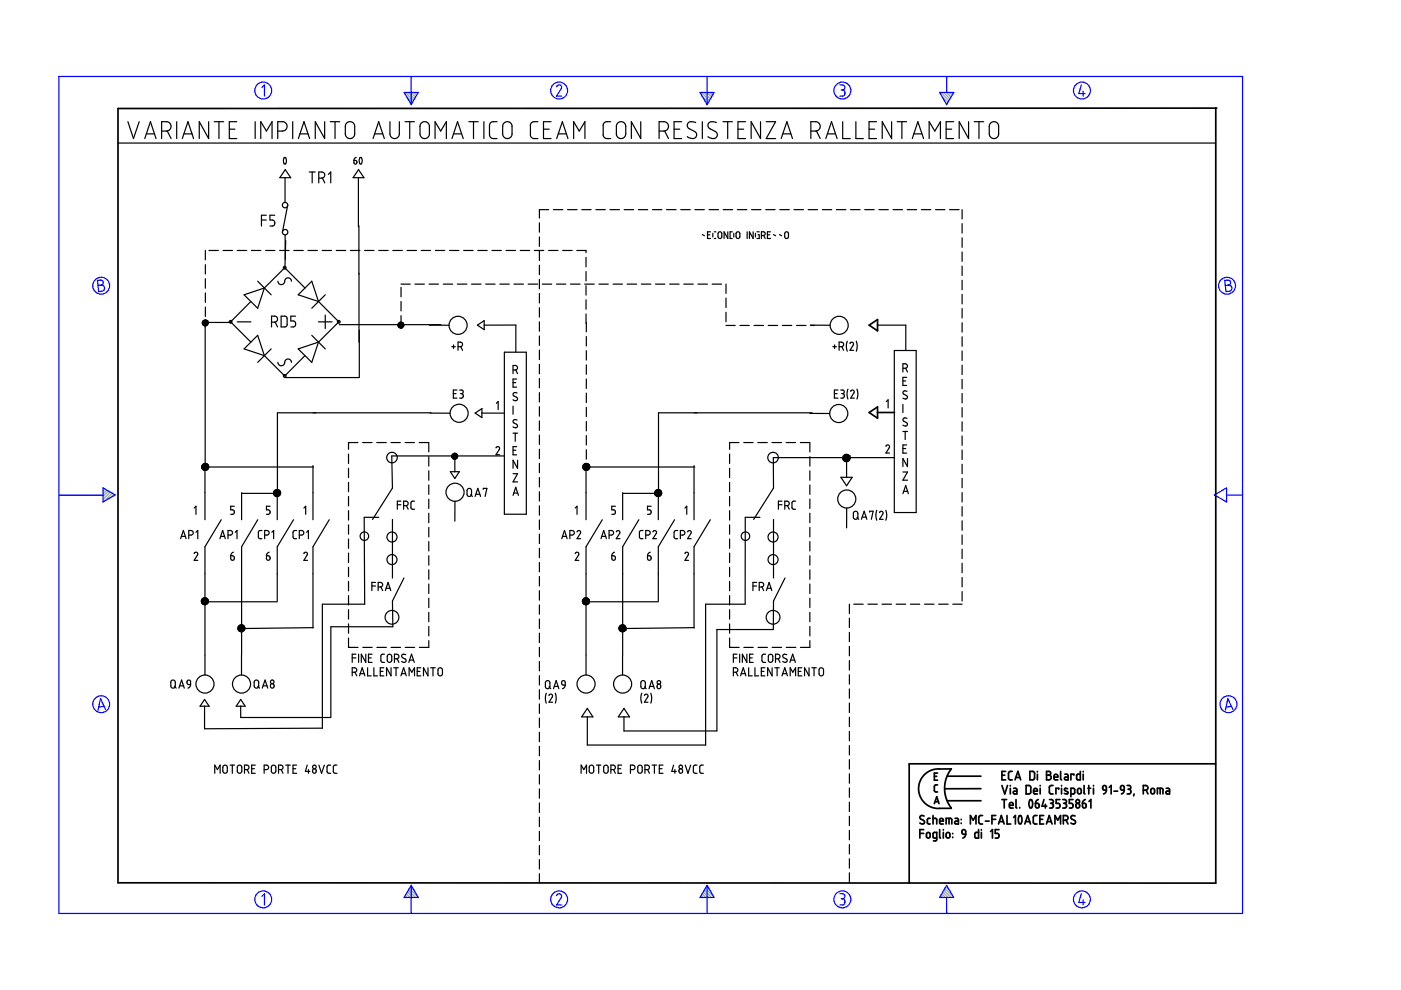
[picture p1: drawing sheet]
<svg xmlns="http://www.w3.org/2000/svg" width="297mm" height="210mm" viewBox="0 0 297 210" stroke-linecap="round" stroke-linejoin="round" font-family="sans-serif">
<g fill="none" stroke="#6c9" stroke-width=".25">
<path d="M85.9 19.6l1.8 1.7M86.5 19.6l1.4 1.4M87.1 19.6l1 1M87.7 19.6l.6 .6M88.3 19.6l.2 .2M148.7 19.6l1.7 1.7M149.3 19.6l1.3 1.4M149.9 19.6l1 1M150.5 19.6l.6 .6M151.1 19.6l.2 .2M199.5 19.6l1.7 1.7M200.1 19.6l1.3 1.4"/>
<path d="M200.7 19.6l.9 1M201.3 19.6l.5 .6M201.8 19.6l.3 .2M86.1 20.4l1.3 1.3M87 21.8l.2 .3M148.9 20.4l1.3 1.3M149.7 21.8l.3 .3M199.7 20.4l1.3 1.3M200.5 21.8l.3 .3M21.9 103.5h-.1M22.3 103.7l-.5 .4M22.6 103.9l-.8 .8"/>
<path d="M23 104.1l-1.2 1.2M23.4 104.3l-1.6 1.6M23.8 104.6l-1.8 1.8M24.2 104.8l-.8 .8M85.7 190.2v.1M85.9 189.9l.4 .4M86.1 189.5l.8 .8M86.4 189.1l1.1 1.2M86.6 188.7l1.5 1.6M86.8 188.4l1.8 1.8M87 188l.8 .8M148.4 190.2l.1 .1"/>
<path d="M148.7 189.9l.4 .4M148.9 189.5l.8 .8M149.1 189.1l1.2 1.2M149.3 188.7l1.6 1.6M149.5 188.4l1.8 1.8M149.8 188l.7 .8M199.2 190.2l.1 .1M199.5 189.9l.4 .4M199.7 189.5l.7 .8M199.9 189.1l1.1 1.2M200.1 188.7l1.6 1.6M200.3 188.4l1.8 1.8"/>
<path d="M200.5 188l.8 .8"/>
</g>
<g fill="none" stroke="#00f" stroke-width=".25">
<path d="M12.5 16.2h250.9v177.5h-250.9zM55.5 18.5l.6-.5v2.4M85.7 19.6h3l-1.5 2.6zM87.2 16.2v6M118 18.4l.3-.4h.4l.4 .5-1.1 1.9h1.1M148.4 19.6h3l-1.5 2.6zM149.9 16.2v6M178.1 18h.6l.3 .2 .1 .6-.5 .3M178.3 19.1h.3M178.6 19.1l.5 .2v.7l-.3 .4h-.7M199.2 19.6h3l-1.5 2.6zM200.7 16.2v3.4"/>
<path d="M229.3 18l-.6 1.9h1.3M229.7 19.3v1.1M20.7 59.5l.8-.1 .3 .2v.6l-.4 .3 .5 .1 .2 .3v.5l-.2 .3-1 .1zM259.7 59.5l.8-.1 .4 .4-.1 .5-.4 .2 .6 .2 .2 .5-.5 .5-.8 .1zM21.4 60.5h-.6M260.4 60.5h-.6M12.6 105h9.2M21.8 103.4l2.6 1.5-2.6 1.5zM257.5 104.9l2.6-1.5v3zM263.4 105h-3.3M22.1 149.8l-1.2 .1M22.4 150.4l-1.1-2.3-.5 2.5"/>
<path d="M261.1 149.8l-1.2 .1M261.4 150.4l-1.1-2.3-.5 2.5M55.5 190l.6-.5v2.4M87.2 187.7v6M87.2 187.7l1.5 2.6h-3zM118 189.9l.2-.3 .4-.1 .3 .2 .2 .3-1.1 1.9h1.1M149.9 187.7v6M149.9 187.7l1.5 2.6h-3zM178.1 189.5h.6l.4 .3v.4l-.5 .4M178.3 190.6h.3M178.6 190.6l.4 .2 .1 .7-.4 .4h-.6M200.7 190.3v3.3"/>
<path d="M200.7 187.7l1.5 2.6h-3zM229.3 189.5l-.6 1.8h1.3M229.7 190.8v1.1"/>
<circle cx="55.8" cy="19.2" r="1.79"/>
<circle cx="118.5" cy="19.2" r="1.79"/>
<circle cx="178.6" cy="19.2" r="1.79"/>
<circle cx="229.4" cy="19.2" r="1.79"/>
<circle cx="21.4" cy="60.6" r="1.79"/>
<circle cx="260.2" cy="60.6" r="1.79"/>
<circle cx="21.4" cy="149.3" r="1.79"/>
<circle cx="260.5" cy="149.3" r="1.79"/>
<circle cx="55.8" cy="190.7" r="1.79"/>
<circle cx="118.5" cy="190.7" r="1.79"/>
<circle cx="178.6" cy="190.7" r="1.79"/>
<circle cx="229.4" cy="190.7" r="1.79"/>
</g>
<g fill="none" stroke="#000" stroke-width=".25">
<path d="M25 30.3h232.8M27.1 25.8l1.2 3.6 1.2-3.6M30.7 29.4l1.2-3.6 1.2 3.6M31 28.4h1.7M34.3 27.8h1.2l.4-.3 .4-.7-.3-.7-.6-.3h-1.1v3.6M35.5 27.8l.8 1.6M37.5 25.8v3.6M38.7 29.4l1.2-3.6 1.1 3.6M39 28.4h1.7M44.2 25.8v3.6l-2-3.6v3.6M45.4 25.8h2M46.4 25.8v3.6"/>
<path d="M48.6 27.4h1.2M50.2 25.8h-1.6v3.6h1.6M54.1 25.8v3.6M55.3 29.4v-3.6l1.2 2 1.2-2v3.6M58.9 27.8h1.2l.5-.3 .3-.8-.4-.7-.5-.2h-1.1v3.6M60.2 33.4a.49 .49 0 0 1 .5 .8v.2a.31 .31 0 0 1-.4 .4 .31 .31 0 0 1-.2-.4zM60.4 37.8v5.1M60.5 36l1.1 1.7h-2.3zM62.1 25.8v3.6M63.3 29.4l1.2-3.6 1.1 3.6M63.6 28.4h1.7M65.6 36.5h1.2"/>
<path d="M66.2 36.5v2.3M67.6 37.8l.7-.1 .4-.2 .2-.5-.2-.4-.4-.1h-.7v2.3M68.3 37.7l.6 1.1M68.8 25.8v3.6l-2-3.6v3.6M69.6 37l.5-.5v2.3M70 25.8h2M71 25.8v3.6M73.4 26.2l.5-.4h.5l.4 .2 .3 .4 .1 2.2-.6 .7h-.7l-.6-.6-.1-2zM75 34h.5l.2 .5a.32 .32 0 0 1-.3 .3 .32 .32 0 0 1-.4-.3zM75.5 33.4l-.4 .2-.1 .4M76 37.8v10.3M76 36l1.2 1.7h-2.3z"/>
<path d="M76.3 33.4a.49 .49 0 0 1 .5 .8v.2a.31 .31 0 0 1-.4 .4 .31 .31 0 0 1-.2-.4zM79.1 29.4l1.2-3.6 1.2 3.6M79.4 28.4h1.8M82.7 25.8v2.7l.4 .7 .4 .2 .8-.2 .3-.6 .1-2.8M85.9 25.8h2M86.9 25.8v3.6M89.3 26.2l.4-.4h.5l.5 .2 .3 .4v2.2l-.2 .4-.3 .3h-.8l-.6-.6-.1-2zM92.2 29.4v-3.6l1.2 2 1.2-2v3.6M95.8 29.4l1.2-3.6 1.2 3.6M96.2 28.4h1.7M99.4 25.8h2M100.4 25.8v3.6"/>
<path d="M102.6 25.8v3.6M105.4 25.8h-1.1l-.4 .3-.1 .5 .1 2.4 .4 .3 1.1 .1M106.8 26.2l.4-.4h.5l.5 .2 .3 .5 .1 2.1-.3 .4-.3 .3h-.8l-.6-.6v-2zM114 25.8h-1l-.4 .3-.1 .3v2.6l.6 .4h.9M115.2 27.4h1.2M116.8 25.8h-1.6v3.6h1.6M118 29.4l1.2-3.6 1.2 3.6M118.4 28.4h1.7M121.6 29.4v-3.6l1.2 2 1.2-2v3.6M129.5 25.8h-1.1l-.3 .3-.2 .4 .1 2.5 .4 .3 1.1 .1M130.9 26.2l.4-.4h.5l.5 .2 .3 .4 .1 2.2-.2 .4-.5 .3h-.7l-.6-.6v-2.1zM135.8 25.8v3.6l-1.9-3.6v3.6"/>
<path d="M139.7 27.8h1.2l.5-.3 .3-.8-.3-.7-.5-.2h-1.2v3.6M140.9 27.8l.8 1.6M142.9 27.4h1.2M144.5 25.8h-1.6v3.6h1.6M147.5 26l-1.2-.2-.4 .3-.2 .6 .3 .5 1.6 1v.8l-.6 .4-.6-.1-.7-.3M148.9 25.8v3.6M151.9 26l-1.3-.2-.4 .3-.1 .6 .2 .5 1.7 1v.8l-.6 .4-.6-.1-.7-.3M153.3 25.8h2M154.3 25.8v3.6M156.5 27.4h1.2M158.1 25.8h-1.6v3.6h1.6M161.2 25.8v3.6l-1.9-3.6v3.6"/>
<path d="M162.5 25.8h1.9l-1.9 3.6h1.9M165.6 29.4l1.2-3.6 1.2 3.6M166 28.4h1.7M171.9 27.8h1.2l.6-.3 .2-.8-.3-.7-.5-.2h-1.2v3.6M173.1 27.8l.8 1.6M175.1 29.4l1.2-3.6 1.2 3.6M175.4 28.4h1.7M178.7 25.8v3.6h1.6M181.5 25.8v3.6h1.5M184.3 27.4h1.1M185.8 25.8h-1.5v3.6h1.5M189 25.8v3.6l-2-3.6v3.6"/>
<path d="M190.2 25.8h2M191.2 25.8v3.6M193.4 29.4l1.2-3.6 1.2 3.6M193.7 28.4h1.8M197 29.4v-3.6l1.2 2 1.2-2v3.6M200.6 27.4h1.2M202.2 25.8h-1.6v3.6h1.6M205.4 25.8v3.6l-2-3.6v3.6M206.6 25.8h2M207.6 25.8v3.6M210 26.1l.4-.3h.5l.6 .3 .2 .4v2.1l-.1 .3-.4 .4h-.8l-.6-.6-.1-1.9zM43.5 53.1v2"/>
<path d="M43.5 56.1v2M43.5 59.1v2M44.3 53.1h2M47.3 53.1h2M50.3 53.1h2M53.3 53.1h2M54.6 59.6l2.9 2.9M55.4 46.7h1.1M56.3 53.1h2M56.5 45.6h-1.1v2.3M58.3 45.6h-1.1v1.1h.7l.4 .4-.1 .5-.2 .3h-.8M58.9 59.6l.2 .5 .4 .2 .7-.2 .3-.9 .4-.3 .6 .1 .3 .6"/>
<path d="M59.3 53.1h2M60.5 49.8v5.2M60.6 51l-.2 5.7M61 43.5l-1.1 5.7M62.3 53.1h2M65.3 53.1h2M68.3 53.1h2M71.3 53.1h2M74.3 53.1h2M76.1 47.8v24.8M77.3 53.1h2M80.3 53.1h2"/>
<path d="M83.3 53.1h2M86.3 53.1h2M89.3 53.1h2M92.3 53.1h2M95.3 53.1h2M98.3 53.1h2M101.3 53.1h2M104.3 53.1h2M107.3 53.1h2M110.3 53.1h2M113.3 53.1h2M114.4 47.2v2"/>
<path d="M114.4 50.2v2M114.4 53.2v2M114.4 56.2v2M114.4 59.2v2M116.3 53.1h2M116.3 44.4h-1.9v1.8M117.3 44.4h2M119.3 53.1h2M120.3 44.4h2M122.3 53.1h1.9v.5M123.3 44.4h2M124.2 54.6v2"/>
<path d="M124.2 57.6v2M126.3 44.4h2M129.3 44.4h2M132.3 44.4h2M135.3 44.4h2M138.3 44.4h2M141.3 44.4h2M144.3 44.4h2M147.3 44.4h2M148.9 49.7l.5 .3M150 49.8h.5M150.3 44.4h2"/>
<path d="M150.6 49.1h-.6v1.5h.6M151.1 49.5v.7M151.4 50.6h.4M151.4 49.1h.4M152.3 49.3l.5-.2 .2 .3v.8l-.3 .4-.3-.1-.1-.2zM153.3 44.4h2M154.3 49.1v1.5l-.8-1.5v1.5M155.3 49.1h-.5v1.5h.5M155.6 49.5v.7M156.1 49.3l.5-.2 .2 .3v.9l-.3 .3-.3-.1-.1-.3zM156.3 44.4h2M158.4 49.1v1.5"/>
<path d="M159.3 44.4h2M159.7 49.1v1.5l-.8-1.5v1.5M160.2 49.5v.7M160.5 49.1h.5M160.7 49.8h.3v.8h-.5M161.4 49.9l.7-.1 .1-.5-.3-.2h-.5v1.5M161.9 49.9l.3 .7M162.3 44.4h2M162.7 49.8h.5M163.3 49.1h-.6v1.5h.7M164 49.7l.4 .3M165.3 49.7l.4 .3"/>
<path d="M165.3 44.4h2M166.5 49.3l.4-.2 .3 .3v.8l-.3 .4-.4-.1-.1-.2zM168.3 44.4h2M171.3 44.4h2M174.3 44.4h2M177.3 44.4h2M180.3 44.4h2.1M183.3 44.4h2M186.4 44.4h1.9M189.3 44.4h2M192.3 44.4h2.1M195.3 44.4h2"/>
<path d="M198.4 44.4h1.9M201.3 44.4h2M204 44.4v2M204 47.4v2M204 50.4v2M204 53.4v2M204 56.4v2M204 59.4v2M43.1 68l-.1 .1M43.3 67.9l-.4 .3M43.5 68.4h5.5M43.5 67.9l-.6 .6"/>
<path d="M43.5 62.1v2M43.5 65.1v2M43.5 68.1v30.7M43.6 67.9l-.7 .7M43.7 67.9l-.8 .8M43.8 67.9l-.9 .8M43.8 67.9l-.8 .9M43.9 68h.1M43.9 68.5l-.6 .5M43.9 68l-.9 .8M43.9 68l-.8 .9M44 68.1l-.1 .1"/>
<path d="M44 68.1l-.8 .9M44 68.2l-.8 .8M44 68.8l-.2 .2M44.1 68.3l-.8 .7M44.1 68.2l-.2 .3M44.1 68.6l-.5 .5M44.1 68.4l-.7 .7 .5-.5M44.1 68.5l-.5 .6M44.1 68.4l-.2 .3M50.3 68.2h2.9M51.8 74l2.8-2.9 1.4 4.3zM51.8 62.5l4.2-1.4-1.4 4.3z"/>
<path d="M53.2 63.9l-4.3 4.3 4.3 4.3M56 61.1l4.4-4.3 4.3 4.3M56 75.4l4.4 4.3 4.3-4.3M57.5 74l-2.9 2.8M57.6 68.3h.7l.4-.2 .1-.3-.1-.5-.3-.3h-.8v2.3M58.3 68.3l.5 1M58.9 76.8l.2 .5 .4 .3 .7-.3 .3-.8 .4-.4 .6 .1 .3 .6M59.6 67h.9l.3 .3 .1 1.6-.4 .4h-.9zM62.7 67h-1v1.1h.6l.4 .4-.2 .7-.8 .1M63.2 62.5l2.9-2.9 1.4 4.3zM63.2 74l4.3-1.5-1.4 4.3zM66.1 71.1l2.9 2.9"/>
<path d="M67.5 63.9l4.3 4.3-4.3 4.3M67.5 68.2h2.9M69 62.5l-2.9 2.9M69 66.8v2.9M71.9 68.8h21.6M76.2 70v10M84.5 69.2l.8-.8-.8 .8M84.5 68.7h-.1M84.5 69.1l-.1 .1M84.5 69h-.1M84.5 68.6h.1M84.5 69.3l.9-.8-.9 .8"/>
<path d="M84.8 68.3l-.3 .3M84.8 69.5l.8-.7-.8 .7M84.9 68.3l-.4 .4M85 69.5h.1M85 68.3l-.6 .6M85 60.9v2M85 63.9v2M85 66.9v2M85 60.2h2M85.2 68.3l-.8 .8M85.4 68.5l-.8 .9M85.5 68.5l-.9 .9"/>
<path d="M85.5 68.6l-.8 .8M85.6 68.6l-.9 .9M85.6 69.1l-.4 .4M85.6 69l-.5 .5M85.6 68.9l-.6 .6 .6-.6M88 60.2h2M91 60.2h2M91 68.9l4.2 .1M94 60.2h2M95.8 73.5h.7M96.2 73.1v.8M97 60.2h2"/>
<path d="M97.1 73.5l.8-.1 .2-.3-.1-.4-.4-.2h-.5v1.8M97.7 73.5l.4 .8M100 60.2h2M101.2 68.9l1.5-.9v1.9zM102.7 68.9h6.7v5.8M103 60.2h2M106 60.2h2M106.9 74.7h4.7v34.3h-4.7zM108.8 78.4h.6l.2-.1 .1-.4-.1-.3-.8-.1v1.7M109 60.2h2M109.3 78.4l.4 .8M112 60.2h2"/>
<path d="M114.4 62.2v2M114.4 65.2v2M114.4 68.2v2M114.4 71.2v2M114.4 74.2v2M114.4 77.2v2M115 60.2h2M118 60.2h2M121 60.2h2M124 60.2h2M124.2 60.6v2M124.2 63.6v2"/>
<path d="M124.2 66.6v2M124.3 68.4v2M124.3 71.4v2M124.3 74.4v1.9M124.3 77.4v2M127 60.2h2M130 60.2h2M133 60.2h2M136 60.2h2M139 60.2h2M142 60.2h2M145 60.2h2"/>
<path d="M148 60.2h2M151 60.2h2M153.9 60.2v2M153.9 63.2v2M153.9 66.2v2M153.9 69h2M156.9 69h2M159.9 69h2M162.9 69h2M165.9 69h2M168.9 69h2M171.8 68.9l4.2 .1"/>
<path d="M171.9 69h.8M176.6 73.5h.7M177 73.1v.8M177.9 73.5l.8-.1 .2-.3-.1-.4-.4-.2h-.5v1.8M178.5 73.5l.4 .8M179.6 72.3l-.1 .8 .1 1.4M180.2 72.8l.4-.3 .3 .2 .1 .3-.8 1.3h.8M181.5 72.3l.2 .9-.2 1.3M186.1 68.9h5.9v5.4M189.6 74.3h4.6v34.4h-4.6zM191.4 78.1l.8-.1 .2-.4-.1-.3-.3-.2h-.6v1.8M192 78.1l.4 .8"/>
<path d="M204 62.4v2M204 65.4v2M204 68.4v2M204 71.4v2M204 74.4v2M204 77.4v2M43.1 99.2l-.2 .2M43.2 99.2l.8-.8-1 1.1M43.2 99.2l-.3 .3M43.3 98.3l-.5 .5M43.4 98.3l-.6 .6M43.5 98.7v11.5"/>
<path d="M43.5 99h23M43.5 98.3l-.7 .7M43.6 98.3l-.8 .8M43.7 98.3l-.9 .9M43.8 98.3l-1 1M43.9 98.3l-.9 .9M43.9 98.4l-1 1M43.9 99.2l-.5 .5M44.1 98.5l-1 1.1M44.1 98.6l-1 1M44.1 99.2l-.5 .5M44.2 99.4l-.3 .3"/>
<path d="M44.2 98.6l-1 1.1 1-1M44.2 99.2l-.4 .5M44.2 98.8l-.9 .9M44.2 98.8l-.3 .4M44.3 99l-.8 .7M44.3 99l-.3 .2M60.4 80.1h15.7M66.4 98.7v11.5M73.9 96.3v2M73.9 99.3v2M75.9 93.8h-2v1.5M76.9 93.8h2"/>
<path d="M79.9 93.8h2M82.9 93.8h2M85.9 93.8h2M88.9 93.8h2v2M90.9 96.8v2M90.9 99.8v2M91.2 87.6h4.2M91.4 87.5h-32.6v17.1h-7.5M96.1 83.5h.6M96.2 96.1l-.4 .5M96.3 96.1l-.5 .5M96.4 96.7v3.3"/>
<path d="M96.4 97l-.2 .3M96.4 96.8l-.3 .4M96.4 96.7l-.4 .5M96.4 96.5l-.5 .5 .8-.8-.3 .3M96.4 96.3l-.6 .6M96.4 96.2l-.6 .6M96.4 97.1l-.2 .2M96.4 96.8l-.4 .4M96.4 96.6l-.5 .5M96.4 96.4l.2-.3-.8 .8M96.5 96.1l-.7 .7M96.5 96.1l-.1 .1"/>
<path d="M96.8 96.3l-.4 .4M96.9 82.7h-.8v1.7h.8M96.9 96.4l-.5 .4M96.9 96.4l-.5 .5M96.9 97l-.2 .3M97 96.5l-.9 .8M97 96.5l-.6 .5M97 96.9l-.4 .4M97 96.6l-.7 .7M97 96.7l-.6 .6M97 96.8l-.5 .5M97.5 82.7l.6 .1v.5l-.3 .2"/>
<path d="M97.6 83.5h.2M97.8 83.5l.4 .2v.4l-.3 .3h-.4M100.7 87.6l1.5-1v1.9zM102.2 87.6h4.8M105.2 95l.3-.3 .4 .2v.3l-.7 1.2h.7M105.2 85.5l.4-.4v1.7M107 96.7h-23.9l.1 6.8-4.2 6.6M108.8 86.1v1.7M108.8 81.1h.5M108.8 91.8h.9M108.8 95.5h.5M109.2 91.8v1.8"/>
<path d="M109.5 80.4h-.7v1.7h.7M109.5 94.7h-.7v1.7h.7M109.6 83.3l-.6-.1-.2 .5 .8 .6 .1 .5-.4 .2-.5-.2M109.6 89.1l-.6-.1-.2 .5 .8 .5 .1 .5-.4 .2-.5-.2M109.7 97.6v1.7l-.9-1.7v1.7M114.4 80.2v2M114.4 83.2v2M114.4 86.2v2M114.4 89.2v2M114.4 92.2v2M114.4 95.2v2M114.4 98.2v2"/>
<path d="M123.6 99.2h.1M124 98.3l-.3 .3M124 99.2l-.3 .2M124 99.2l-.3 .3M124.1 98.3l-.5 .5M124.2 99.2l-.4 .3M124.2 99h23.1M124.2 98.7v11.5M124.2 98.3l-.6 .6M124.3 98.3l-.7 .7M124.3 80.3v2.1M124.3 83.4v2"/>
<path d="M124.3 86.4v1.9M124.3 89.4v2M124.3 92.4v2M124.3 95.4v2M124.3 98.4v.4M124.4 99.2l-.4 .5M124.4 98.3l-.8 .8M124.5 98.3l-.9 .9M124.6 98.3l-.9 1.1 .9-1.1M124.7 99.5l-.3 .2M124.7 98.9l-.8 .7M124.7 98.5l-.8 .7"/>
<path d="M124.7 98.3v.1M124.7 99.2h.1M124.7 98.4v.1M124.8 98.4l-.1 .2M124.8 98.5l-.7 .7M124.9 99.2l-.6 .5M124.9 98.5l-.7 .7M124.9 98.6l-.2 .3M125 98.7l-.6 .5M125 99.3l-.5 .4M125 98.8l-.9 .9 .6-.6M125 98.7l-.4 .5"/>
<path d="M125 99.1l-.3 .4M125 98.9l-.8 .8M125.1 99l-.3 .2M147.2 98.7v11.5M154.7 96.3v2M154.7 99.3v2M156.7 93.8h-2v1.5M157.7 93.8h2M160.7 93.8h2M163.7 93.8h2M166.7 93.8h2M169.7 93.8h2v2"/>
<path d="M171.7 96.8v2M171.7 99.8v2M171.7 87.7h4.2M172.2 87.5h-32.6v17.1h-7.5M176.9 83.5h.6M177.7 82.7h-.8v1.7h.8M178.2 82.7l.7 .1v.5l-.3 .2M178.4 83.5h.2M178.6 83.5l.4 .2v.4l-.3 .3h-.5M179.1 96.4l-.3 .4M179.3 96.4l-.6 .6M179.4 96.3l-.7 .7"/>
<path d="M179.5 97v4.2M179.5 96.4l-.8 .8M179.6 96.4l-.9 .9M179.7 96.4l-1 1M179.8 82.5l-.2 1 .2 1.1M179.8 96.4l-1 1M179.9 96.5l-1.1 1M179.9 96.5l-1.1 1.1M180 96.5l-1.1 1.1M180 96.6l-1.1 1.1M180 97.6l-.1 .1M180.1 96.7h.1"/>
<path d="M180.1 97.5l-.3 .3M180.1 96.7l-1.1 1M180.1 97.3l-.6 .6M180.1 96.9l-1 .9M180.1 96.6l-1.1 1.1M180.2 96.8l-.1 .1M180.2 96.9l-1 .9M180.2 97.3l-.6 .6M180.2 97l-.9 .9M180.2 97l-.1 .2M180.2 97.2l-.1 .1M180.4 83l.4-.3 .3 .4-.7 1.3h.7"/>
<path d="M181.7 82.5l.2 .9-.2 1.2M187.8 94.6l.4-.3 .4 .2v.4l-.8 1.2h.8M187.9 85.2l.4-.4v1.7M189.7 97h-25.7v6.5l-4.2 6.6M191.4 85.7v1.8M191.4 80.8h.6M191.4 91.5h1M191.4 95.1h.6M191.9 91.5v1.7M192.2 80h-.8v1.7h.8M192.2 94.3h-.8v1.8h.8M192.3 83l-.6-.1-.3 .4 .1 .2 .8 .4 .1 .5-.4 .2-.6-.2"/>
<path d="M192.3 88.7l-.6-.1-.3 .4 .1 .3 .8 .4 .1 .4-.4 .2-.6-.2M192.4 97.2v1.7l-1-1.7v1.7M204 80.4v2M204 83.4v2M204 86.4v2M204 89.4v2M204 92.4v2M204 95.4v2M204 98.4v2M38.3 114.2l.6-1.7 .6 1.7M38.5 113.7h.8M40 113.5h.5l.4-.3 .1-.3-.2-.3-.8-.1v1.7"/>
<path d="M41.2 117.4l.3-.3 .4 .1v.4l-.7 1.2h.7M41.2 107.7l.4-.4v1.8M41.6 112.9l.3-.4v1.7M46.6 114.2l.6-1.7 .6 1.7M46.8 113.7h.8M46.9 110.2l-3.4 5.7v27.2M48.3 113.5l.9-.2 .1-.2-.1-.4-.2-.2h-.7v1.7M48.9 117.8l.5 .1 .2 .1v.7l-.3 .1-.3-.1zM49.5 117.1l-.4 .2-.2 .5M49.7 107.3h-.8v.8h.5l.3 .3-.1 .5-.7 .2M49.9 112.9l.3-.4v1.7M51.2 104.5v5.7"/>
<path d="M54.7 110.2l-3.5 5.7v27.2M55.5 112.5h-.5l-.2 .3v1.3l.7 .1M56.1 113.5l.8-.2 .2-.3-.1-.3-.3-.2h-.6v1.7M56.5 117.8l.7 .2 .1 .5-.2 .2-.2 .1-.3-.1zM57.1 117.1l-.5 .3-.1 .4M57.3 107.3h-.8v.8h.5l.3 .3-.2 .5-.6 .2M57.6 112.9l.4-.4v1.7M58.2 104.9l-.1 .1M58.4 103.9l-.3 .3M58.4 104.9l-.1 .2M58.5 103.8l-.4 .5M58.6 104.9l-.2 .3"/>
<path d="M58.7 104.7l-.4 .4M58.7 104.5l-.5 .5M58.7 104.7l.6-.7-.9 .9M58.7 104l-.7 .6M58.7 103.8l-.7 .7M58.7 104.9h.1M58.7 103.8h.1M58.8 104.5v5.7M58.8 103.8l-.8 .7M58.9 103.8l-.2 .2M58.9 103.8l-.9 .9M59.1 103.9l-1 .9"/>
<path d="M59.1 103.9l-1 1M59.2 103.9l-1 1M59.2 104l-.5 .5M59.2 104.9l-.3 .4M59.4 104.1l-.8 .8M59.4 104.2l-1 1M59.4 104.3l-.9 .9M59.5 104.3l-1 .9M59.5 104.7l-.5 .5M59.5 104.4l-.8 .9M59.5 104.6l-.3 .3M59.5 104.5l-.8 .8"/>
<path d="M62.2 110.2l-3.4 5.7v11.5M62.9 112.5h-.5l-.3 .3v1.2l.3 .2h.5M63.5 113.5h.5l.3-.3 .1-.3-.2-.3-.7-.1v1.7M64.4 117.4a.39 .39 0 0 1 .5-.3 .39 .39 0 0 1 .3 .5l-.8 1.2h.8M64.4 107.7l.4-.4v1.8M65 112.9l.4-.4v1.7M69.8 110.2l-3.4 5.7v17.2M73.9 102.3v2M73.9 105.3v2M73.9 108.3v2M73.9 111.3v2M73.9 114.3v2"/>
<path d="M73.9 117.3v2M80.3 109.7h-3.1l.1 18.4h-9v26.3l-24.9 .1v-4.8M83.2 110.1v12.5M84.2 107h.8M85 106.3h-.8v1.7M85.6 107.2l.8-.1 .2-.4-.2-.3-.3-.1h-.5v1.7M86.1 107.2l.5 .8M87.9 106.3h-.5l-.3 .3 .1 1.2 .7 .2M90.9 102.8v2M90.9 105.8v2M90.9 108.8v2M90.9 111.8v2"/>
<path d="M90.9 114.8v2M90.9 117.8v2M95.5 100h1.9l-1 1.5zM96.5 106.3l-.1 4.2M99.1 103.7l.5-.2 .3 .4 .1 1-.3 .3h-.4l-.3-.2zM99.8 104.9l.4 .4M100.7 105.3l.6-1.8 .6 1.8M100.9 104.8h.8M102.5 103.7v-.2h.7l-.4 1.8M108.8 100.4h.9l-.9 1.8h.9M108.8 105l.5-1.7 .6 1.7M108.9 104.5h.8"/>
<path d="M114.4 101.2v2.1M114.4 104.2v2M114.4 107.3v1.9M114.4 110.2v2M114.4 113.2v2.1M114.4 116.2v2M114.4 119.3v1.9M119.1 114.2l.6-1.7 .5 1.7M119.3 113.7h.8M120.8 113.5l.8-.2 .2-.3-.1-.3-.3-.2h-.6v1.7M122 117.4l.3-.3 .4 .1v.4l-.7 1.2h.7M122 107.7l.3-.4v1.8"/>
<path d="M122.3 112.8l.4-.3 .4 .2v.3l-.8 1.2h.8M127.4 114.2l.6-1.7 .6 1.7M127.6 113.7h.8M127.7 110.2l-3.5 5.7v27.2M129.1 113.5l.9-.2 .1-.2-.1-.4-.2-.2h-.7v1.7M129.7 117.8l.7 .2v.7l-.3 .1-.3-.1zM130.3 117.1l-.4 .2-.2 .5M130.5 107.3h-.8v.8h.5l.3 .3-.1 .5-.7 .2M130.7 112.8l.3-.3 .4 .2v.3l-.7 1.2h.7M132 104.5v5.7M135.4 110.2l-3.4 5.7v23M136.3 112.5h-.5l-.2 .3v1.2l.3 .2h.4"/>
<path d="M136.9 113.5l.8-.2 .2-.2-.1-.4-.3-.2h-.6v1.7M137.3 117.8l.5 .1 .2 .1-.1 .7-.2 .1-.3-.1zM137.9 117.1l-.4 .2-.2 .5M138 107.3h-.7v.8h.5l.2 .3-.1 .5-.6 .2M138.4 112.8l.4-.3 .3 .2 .1 .3-.8 1.2h.8M139 104.9h-.1M139 104.9h.1M139 104.7l-.1 .1M139 104.2l-.2 .2M139.2 103.9l-.3 .2M139.3 104.9l-.2 .2M139.4 103.8l-.6 .6"/>
<path d="M139.5 103.8l-.5 .5M139.6 104.9l-.3 .3M139.6 104.5v5.7M139.6 103.8l-.8 .8M139.7 103.8l-.9 .8M139.8 103.8l-1 1M139.8 104.9l-.3 .4M139.8 103.8l-.8 .9M139.9 103.9l-1 1M140 103.9l-1 1M140 104.9l-.3 .4M140 104l-.9 .9"/>
<path d="M140.1 104l-1.1 1.1 .1-.2M140.1 104.1l-.8 .8M140.2 104.1l-1 1.1M140.2 104.2l-.7 .7M140.2 104.3l-.9 .9M140.2 104.8l-.3 .4M140.3 104.4l-.9 .9M140.3 104.4l-.6 .5M140.3 104.5l-.7 .8M140.3 104.6l-.3 .3M143 110.2l-3.4 5.7v11.5M143.7 112.5h-.5l-.3 .3v1.2l.3 .2h.5"/>
<path d="M144.3 113.5l.8-.2 .1-.3-.1-.3-.2-.2h-.6v1.7M145.2 117.4a.39 .39 0 0 1 .5-.3 .39 .39 0 0 1 .3 .5l-.8 1.2h.8M145.2 107.7l.4-.4v1.8M145.8 112.8l.4-.3 .3 .2 .1 .2-.8 1.3h.8M150.6 110.2l-3.4 5.7v17.2M154.7 102.3v2M154.7 105.3v2M154.7 108.3v2M154.7 111.3v2M154.7 114.3v2M154.7 117.3v2M161.1 109.7h-3.1v18.4h-8.4v29.9h-25.1v-6"/>
<path d="M164 110.1v12.5M165 107h.8M165.8 106.3h-.8v1.7M166.4 107.2h.6l.2-.2 .1-.3-.1-.3-.8-.1v1.7M166.9 107.2l.4 .8M168.7 106.3h-.5l-.3 .3 .1 1.2 .2 .2h.5M171.7 102.8v2M171.7 105.8v2M171.7 108.8v2M171.7 111.8v2M171.7 114.8v2M171.7 117.8v2"/>
<path d="M178.3 101.2h2.4l-1.2 1.8zM179.5 107.7v4.2M181 108.6l.5-.2 .3 .3 .1 1-.3 .4h-.4l-.3-.3zM181.7 109.7l.4 .4M182.6 110.1l.6-1.7 .6 1.7M182.8 109.6h.8M184.4 108.6v-.2h.7l-.4 1.7M185.9 108.2l-.2 1 .2 1.1M186.5 108.7l.3-.3 .4 .2v.3l-.7 1.2h.7M187.8 108.2l.2 .9-.2 1.2M191.4 100.1h1l-1 1.7h1M191.4 104.7l.6-1.7 .6 1.7"/>
<path d="M191.6 104.2h.8M204 101.4v2M204 104.4v2M204 107.4v2M204 110.4v2M204 113.4v2M204 116.4v2M204 119.4v2M42.9 127.8l-.1 .1M42.9 126.9v.1M43.1 127.8l-.2 .2M43.1 126.8l-.3 .4"/>
<path d="M43.2 127.8l-.2 .3M43.3 126.7l-.6 .7M43.4 127.6h15.4M43.4 126.7l-.7 .7M43.5 127.8l-.3 .4M43.5 126.7l-.8 .9M43.6 126.7l-.9 .9M43.7 126.8l-1 .9M43.7 127.8l-.3 .4M43.7 126.8l-.9 1M43.9 126.9l-1.1 1M43.9 127.8l-.3 .4"/>
<path d="M43.9 126.9l-.9 .9M44 127l-1.1 1M44 127l-.8 .8M44 127.1l-.9 1M44.1 127.8l-.3 .3M44.1 127.2l-.7 .6M44.1 127.2l-.9 1M44.2 127.4l-.9 .8M44.2 127.6l-.3 .2M44.2 127.3l-.6 .5M44.2 127.5l-.7 .7M50.7 133.6l.9-1-1 1"/>
<path d="M50.7 133.6l-.1 .1M50.8 132.6l-.3 .3M50.9 132.5l-.4 .5M51.1 133.6l-.3 .2M51.1 132.5l-.7 .7M51.2 132.5l-.8 .7M51.2 133.6l-.3 .3M51.3 132.5l-.8 .8M51.4 132.5l-.9 .9M51.5 132.5l-1 1 1-1M51.7 132.7l-1 1.1M51.7 133.6l-.3 .3"/>
<path d="M51.8 132.8l-.8 .8M51.8 132.9l-1 1M51.9 132.9l-.7 .7M51.9 133l-.9 .9M51.9 133.1l-.8 .8M51.9 133.4l-.2 .2M51.9 133.2l-.7 .8M51.9 133.3l-.6 .6M66.4 133.1l-15 .2M73.9 137.3h.1M73.9 135.3v2h2M73.9 120.3v2"/>
<path d="M73.9 123.3v2M73.9 126.3v2M73.9 129.3v2M73.9 132.3v2M74.7 139.5h.8M75.5 138.7h-.8v1.7M76 138.7v1.7M76.9 137.3h2M77.6 138.7v1.7l-1-1.7v1.7M78.1 139.5h.6M78.8 124.2h.8M78.9 138.7h-.8v1.7h.8"/>
<path d="M79.6 123.5h-.8v1.7M79.9 137.3h2M80.2 124.5l.8-.2 .1-.4-.1-.3-.8-.1v1.7M80.8 124.4l.3 .8M81.5 138.7h-.5l-.2 .3v1.2l.2 .2h.5M81.7 125.2l.6-1.7 .5 1.7M81.9 124.7h.8M82.2 138.9l.4-.2 .4 .3v1.1l-.3 .3h-.4l-.2-.3zM82.9 137.3h2M83.6 139.7l.9-.2v-.6l-.2-.2h-.7v1.7M84.2 139.7l.4 .7M85.6 122.6l-2.4 4.8 .1 5.5h-13.2v19.1"/>
<path d="M85.9 137.3h2M86 138.8l-.6-.1-.2 .5 .8 .6v.5l-.3 .1-.5-.1M86.8 140h.9M90.9 120.8v2M90.9 123.8v2M90.9 126.8v2M90.9 129.8v2M90.9 132.8v2M90.9 135.8v1.5h-2M114.4 122.2v2M114.4 125.2v2.1M114.4 128.2v2"/>
<path d="M114.4 131.3v1.9M114.4 134.2v2M114.4 137.2v2.1M123.6 127.8v.1M124 126.8l-.5 .5M124 127.8l-.2 .3M124.1 126.7l-.6 .6M124.2 127.6h15.4M124.2 127.8l-.3 .4M124.2 126.7l-.7 .8M124.3 126.7l-.8 .9M124.4 126.8l-.9 .9"/>
<path d="M124.4 127.8l-.3 .4M124.5 126.8l-1 .9M124.6 126.8l-1 1M124.6 126.9l-1 .9M124.7 127.8l-.4 .4M124.7 127.8l-.5 .4M124.7 127.6l.2-.3-.5 .5M124.7 127.6l-.7 .6M124.7 127l-1 1M124.7 127.8h-.1M124.7 127.1l-.8 .7M124.7 127.8v.1"/>
<path d="M124.7 126.9l-1 1.1M124.7 127h.1M124.8 127l-1 1.1M124.8 127.9l-.2 .2M124.8 127.1l-.1 .2M124.9 127.1l-1 1M124.9 127.8h-.1M124.9 127.2l-.7 .6M124.9 127.7l-.5 .5M125 127.5l-.3 .3M131.6 132.6l-.3 .2M131.7 133.6l.9-.8-1.1 1"/>
<path d="M131.8 132.5l-.5 .6M131.8 133.6l-.2 .2M131.9 132.5l-.7 .6M132 138.9v4.2M132 132.5l-.8 .8M132.1 132.5l-.8 .8M132.2 132.5l-.9 .9M132.2 132.5l-.9 1M132.3 132.6l-.9 1 1-1M132.4 133.6l-.3 .3M132.5 132.7l-1.1 1M132.5 132.7l-1 1.1"/>
<path d="M132.6 133.7l-.2 .1M132.6 133.6h.1M132.6 132.9l-.9 1M132.7 132.9l-1 1M132.7 133.5l-.4 .4M132.7 133.1l-.8 .8M132.7 133l-.9 .9M132.7 133.2l-.7 .8M132.7 133.3l-.3 .3M147.2 133.1l-15.1 .2M154.7 137.3h.1M154.7 120.3v2"/>
<path d="M154.7 123.3v2M154.7 126.3v2M154.7 129.3v2M154.7 132.3v2M154.7 135.3v2M154.7 137.3h2M155.5 139.5h.8M156.3 138.7h-.8v1.7M156.8 138.7v1.7M157.7 137.3h2M158.3 138.7v1.7l-.9-1.7v1.7M158.9 139.5h.6"/>
<path d="M159.6 124.2h.8M159.7 138.7h-.8v1.7h.8M160.4 123.5h-.8v1.7M160.7 137.3h2M161 124.5l.8-.2 .1-.3-.1-.3-.2-.2h-.6v1.7M161.5 124.4l.4 .8M162.3 138.7h-.5l-.3 .4 .1 1.1 .2 .2h.5M162.5 125.2l.6-1.7 .5 1.7M162.7 124.7h.8M163 138.9l.4-.2 .4 .3 .1 1-.4 .4h-.4l-.2-.3zM163.7 137.3h2M164.4 139.7l.8-.2 .2-.2-.1-.4-.9-.2v1.7"/>
<path d="M165 139.7l.4 .7M166.4 122.6l-2.4 4.8v6.1h-12v21.5h-19.7v-3M166.7 137.3h2M166.8 138.8l-.6-.1-.3 .4 .3 .3 .6 .4v.5l-.3 .1-.6-.1M167.6 140h.9M171.7 135.8v1.5h-2M171.7 120.8v2M171.7 123.8v2M171.7 126.8v2M171.7 129.8v2M171.7 132.8v2M180.1 128.1v2"/>
<path d="M180.1 131.1v2M180.1 134.1v2M180.1 137.1v2M181 128.1h2M184 128.1h2M187 128.1h2M190 128.1h2M193 128.1h2M196 128.1h2M199 128.1h2M202 128.1h2M204 122.4v2"/>
<path d="M204 125.4v2M36.3 144.4l.5-.2 .3 .3v1.1l-.3 .3-.4-.1-.2-.3zM37 145.5l.4 .4M37.9 145.9l.6-1.7 .6 1.7M38.1 145.4h.8M39.8 144.3l.3-.1 .3 .2v.7l-.7-.1-.1-.5zM40.4 145.1l-.1 .5-.5 .3M43.4 148.3l.9 1.4h-1.9zM51 148.3l1 1.4h-1.9zM51 149.7v2.4h19.1M54 144.4l.5-.2 .3 .3v1l-.2 .4h-.4l-.3-.3zM54.7 145.5l.3 .4"/>
<path d="M55.6 145.9l.6-1.7 .6 1.7M55.8 145.4h.8M57.5 145l.3-.1 .3 .3v.5l-.2 .2h-.2l-.3-.2-.1-.5zM74.7 142.5l.8-.1 .1-.3-.1-.4-.8-.1v1.7M75.2 142.5l.4 .8M76.2 143.3l.6-1.7 .6 1.7M76.4 142.8h.8M77.9 141.6v1.7h.8M79.3 141.6v1.7h.7M80.6 142.3h.6M81.4 141.6h-.8v1.7h.8M82.9 141.6v1.7l-.9-1.7v1.7"/>
<path d="M83.5 141.6h.9M84 141.6v1.7M85 143.3l.6-1.7 .5 1.7M85.2 142.8h.8M86.7 140.4l.5-1.7 .6 1.7M86.7 143.3v-1.7l.6 .9 .6-.9v1.7M88.5 142.3h.5M89.2 141.6h-.7v1.7h.7M90.7 141.6v1.7l-.9-1.7v1.7M91.3 141.6h1M91.8 141.6v1.7M92.9 141.8l.5-.2 .4 .3v1l-.3 .4h-.3l-.3-.3z"/>
<path d="M114.4 140.3v1.9M114.4 143.3v1.9M114.4 146.2v2.1M114.4 149.2v2.1M114.4 152.3v1.9M114.4 155.3v1.9M114.4 158.2v2.1M115.8 144.4l.3-.1 .5 .3v1l-.4 .4h-.3l-.2-.3-.1-1zM115.8 147l-.2 .8 .2 1.3M116.4 147.4l.3-.2 .5 .2-.8 1.5h.8M116.4 145.6l.4 .4M117.3 146l.6-1.7 .6 1.7"/>
<path d="M117.5 145.5h.8M117.7 147l.2 .7-.2 1.4M119.2 144.4l.3-.1 .3 .1v.9l-.7-.2v-.4zM119.8 145.3l-.1 .5-.4 .2M124.5 150.2l1.2 1.8h-2.4zM132.3 150.2l1.2 1.8h-2.4zM136 144.5l.4-.2 .4 .4v1l-.3 .3h-.3l-.3-.2zM136.1 147l-.2 .8 .2 1.3M136.6 147.4l.3-.2 .5 .2v.3l-.8 1.2h.8M136.6 145.6l.4 .4M137.6 146l.6-1.7 .5 1.7M137.8 145.5h.8"/>
<path d="M138 147l.2 .9-.2 1.2M139.4 145.2l.2-.1 .4 .1 .1 .5-.2 .2h-.5l-.1-.2zM155.5 142.5h.5l.3-.1 .1-.4-.1-.3-.8-.1v1.7M156.1 142.5l.3 .8M157 143.3l.6-1.7 .6 1.7M157.2 142.8h.8M158.7 141.6v1.7h.8M160.1 141.6v1.7h.7M161.4 142.3h.6M162.2 141.6h-.8v1.7h.8M163.7 141.6v1.7l-.9-1.7v1.7M164.3 141.6h.9"/>
<path d="M164.8 141.6v1.7M165.8 143.3l.6-1.7 .6 1.7M166 142.8h.8M167.5 140.4l.6-1.7 .5 1.7M167.5 143.3v-1.7l.6 .9 .6-.9v1.7M169.2 142.3h.6M170 141.6h-.8v1.7h.8M171.5 141.6v1.7l-.9-1.7v1.7M172.1 141.6h1M172.6 141.6v1.7M173.7 141.8l.5-.2 .4 .3v1l-.3 .4h-.3l-.3-.3zM180.1 140.1v2"/>
<path d="M180.1 143.1v2M180.1 146.1v2M180.1 149.1v2M180.1 152.1v2M180.1 155.1v2M180.1 158.1v2M45.5 164v-1.8l.6 1 .6-1v1.8M47.4 162.4l.5-.2 .3 .4v1.1l-.3 .2h-.4l-.2-.2-.1-1.1zM48.8 162.2h.9M49.3 162.2v1.8M50.5 162.3l.4-.1 .3 .3 .1 1-.4 .4h-.4l-.2-.3v-1zM51.8 163.2l.9-.2 .1-.2-.1-.4-.3-.2h-.6v1.8"/>
<path d="M52.4 163.2l.4 .8M53.4 163h.5M54.1 162.2h-.7v1.8h.7M56 163.2h.6l.3-.2 .1-.4-.2-.3-.8-.1v1.8M57.7 162.3l.5-.1 .3 .3v1l-.4 .4h-.3l-.2-.3-.1-1zM59.1 163.2l.8-.2 .1-.2-.1-.4-.3-.2h-.5v1.8M59.6 163.2l.4 .8M60.6 162.2h1M61.1 162.2v1.8M62.1 163h.6M62.9 162.2h-.8v1.8h.8M65.1 162.2l-.4 1.4h1"/>
<path d="M65.4 163.2v.8M66.3 163.2l.3-.2 .3 .1 .1 .2-.1 .6-.2 .1-.3-.2zM67.6 162.2l.6 1.8 .6-1.8M70.1 162.2h-.5l-.3 .3 .1 1.3 .7 .2M71.4 162.2h-.5l-.2 .3 .1 1.3 .6 .2M114.4 161.2v2.1M114.4 164.3v1.9M114.4 167.3v1.9M114.4 170.2v2.1M114.4 173.2v2.1M114.4 176.3v1.9M114.4 179.3v2"/>
<path d="M123.2 164v-1.8l.6 1 .6-1v1.8M125.1 162.4l.5-.2 .3 .3v1.1l-.4 .3h-.3l-.3-.3zM126.4 162.2h1M126.9 162.2v1.8M128.1 162.3l.5-.1 .3 .3v1l-.3 .4h-.4l-.2-.3v-1zM129.5 163.2l.8-.2 .2-.2-.1-.4-.4-.2h-.5v1.8M130.1 163.2l.4 .8M131 163h.6M131.8 162.2h-.8v1.8h.8M133.7 163.2l.8-.1 .1-.3-.1-.4-.3-.2h-.5v1.8M135.3 162.4l.4-.2 .4 .3 .1 1-.4 .4h-.4l-.2-.3zM136.7 163.2l.9-.2 .1-.2-.1-.4-.3-.2h-.6v1.8"/>
<path d="M137.3 163.2l.4 .8M138.3 162.2h.9M138.7 162.2v1.8M139.8 163h.6M140.6 162.2h-.8v1.8h.8M142.8 162.2l-.4 1.4h1M143.1 163.2v.8M144 163.2l.3-.2 .3 .1 .1 .5-.1 .3-.3 .1-.3-.2zM145.3 162.2l.6 1.8 .5-1.8M147.8 162.2h-.5l-.3 .4 .1 1.2 .7 .2M149.1 162.2h-.5l-.2 .3v1.3l.7 .2M180.1 161.1v2"/>
<path d="M180.1 164.1v2M180.1 167.1v2M180.1 170.1v2M180.1 173.1v2M180.1 176.1v2M180.1 179.1v2M114.4 182.2v2.1M114.4 185.3v1.9M180.1 182.1v2M180.1 185.1v2"/>
<circle cx="60.4" cy="56.8" r=".29"/>
<circle cx="60.4" cy="43.5" r=".57"/>
<circle cx="60.5" cy="49.2" r=".57"/>
<circle cx="43.5" cy="68.5" r=".62"/>
<circle cx="48.9" cy="68.2" r=".29"/>
<circle cx="60.4" cy="79.7" r=".29"/>
<circle cx="71.8" cy="68.2" r=".29"/>
<circle cx="85" cy="68.9" r=".62"/>
<circle cx="97.1" cy="69" r="1.92"/>
<circle cx="177.9" cy="69" r="1.92"/>
<circle cx="43.5" cy="99" r=".74"/>
<circle cx="83.1" cy="97" r="1.12"/>
<circle cx="96.4" cy="96.7" r=".62"/>
<circle cx="97.3" cy="87.6" r="1.92"/>
<circle cx="124.3" cy="99" r=".74"/>
<circle cx="163.9" cy="97" r="1.12"/>
<circle cx="177.8" cy="87.7" r="1.92"/>
<circle cx="179.5" cy="97.1" r=".77"/>
<circle cx="58.8" cy="104.5" r=".74"/>
<circle cx="77.3" cy="113.7" r=".9"/>
<circle cx="83.1" cy="113.9" r="1.06"/>
<circle cx="83.1" cy="118.6" r="1.06"/>
<circle cx="96.5" cy="104.4" r="1.92"/>
<circle cx="139.5" cy="104.5" r=".74"/>
<circle cx="158.1" cy="113.7" r=".9"/>
<circle cx="163.9" cy="113.9" r="1.06"/>
<circle cx="163.9" cy="118.6" r="1.06"/>
<circle cx="179.5" cy="105.8" r="1.92"/>
<circle cx="43.4" cy="127.5" r=".74"/>
<circle cx="51.2" cy="133.2" r=".74"/>
<circle cx="83.1" cy="130.9" r="1.46"/>
<circle cx="124.2" cy="127.5" r=".74"/>
<circle cx="132" cy="133.2" r=".74"/>
<circle cx="163.9" cy="130.9" r="1.46"/>
<circle cx="43.5" cy="145" r="1.92"/>
<circle cx="51.2" cy="145" r="1.92"/>
<circle cx="57.7" cy="144.6" r=".38"/>
<circle cx="124.3" cy="145" r="1.92"/>
<circle cx="132" cy="145" r="1.92"/>
<circle cx="139.7" cy="144.7" r=".37"/>
<circle cx="66.7" cy="162.6" r=".38"/>
<circle cx="144.3" cy="162.6" r=".38"/>
</g>
<g fill="none" stroke="#000" stroke-width=".36">
<path d="M25 23l232.8-.1v164.3h-232.8zM184.3 68.9l1.8-1.1v2.3zM184.3 87.5l1.8-1.2v2.4zM186.1 87.5h3.6M195 176.7h.8M195.8 175.9h-.8v1.8M195.9 173l-.6-.1-.2 .2-.1 .3 .9 .7 .1 .4-.4 .2-.6-.2M196.5 176.6l.3-.1 .4 .2v.7l-.2 .3-.6-.2zM197.2 173.5h-.4l-.2 .3 .1 .8 .5 .1M197.8 173.5l.7 .1 .1 1.1M197.8 172.9v1.8M198.1 164.6h.5"/>
<path d="M198.1 170.4l.5-1.5 .5 1.5M198.2 170h.8M198.6 177.7h-.5l-.3-.2v-.8l.2-.1 .6-.1v1.6l-.2 .2h-.5M198.8 166.4h-.5l-.2 .3v1l.7 .2M198.8 163.9h-.7v1.5h.7M199.1 163l-1 .1-.8 .3-1.4 1-.9 1.3-.2 1.7 .3 1.6 1.1 1.4 1.2 .7 1.8 .3M199.2 174.1h.8l-.1-.5h-.6l-.1 .9 .3 .2h.5M199.2 175.9v1.7l.2 .1M199.2 171.4h2.5M200 175.9v.1M200 176.5v1.2M200.6 174.7v-1.2l1.1 .1 .1 1.1"/>
<path d="M200.7 176.6l.3-.1 .4 .3v.6l-.3 .3h-.2l-.3-.3zM200.8 164.6h7.2M200.8 169.8h7.2M201.2 173.5v1.2M201.7 163h-2.6M201.7 163l-1 1.7-.4 2v1.3l.3 1.1 .4 1.2 .7 1M202 176.7v.1M202 177.5v.1M202.5 173.5h.4l.3 .3v.9h-.5a.31 .31 0 0 1-.3-.3 .31 .31 0 0 1 .3-.3h.5M203.8 173.7v.1M203.8 174.5v.1M204.1 176l.3-.1 .2 .1 .1 .9-.7-.2-.1-.5z"/>
<path d="M204.7 176.9l-.1 .5-.5 .3M205.7 174.7v-1.8l.6 1 .6-1v1.8M207.5 175.9v1.8h-.7l-.1-.3v-.7l.2-.2h.6M208 167.2h-7.7M208.1 175.9v.1M208.1 176.5v1.2M208.3 172.9h-.5l-.3 .4 .1 1.2 .2 .2h.5M208.9 174.1h.8M210 176.3l.4-.4v1.8M210.3 173.7h.8M211.1 172.9h-.8v1.8M211.7 174.7l.6-1.8 .6 1.8"/>
<path d="M211.8 175.9h-.8v.8h.6l.2 .4-.1 .5-.7 .1M211.9 174.2h.8M212.4 164.4h.6M212.4 166.5l.6 1.8 .6-1.8M212.4 169.5h1M212.9 169.5v1.8M213.2 163.6h-.8v1.8h.8M213.5 172.9v1.8h.8M214 170.7h.8l-.1-.5-.6 .1-.1 .8 .2 .2h.6M214.2 166.5v.1M214.2 167.1v1.2M214.6 163.6h-.5l-.3 .2v1.3l.3 .2 .5 .1"/>
<path d="M214.9 167.1l.5 .1 .2 .2v.9h-.5a.3 .3 0 0 1-.3-.3 .3 .3 0 0 1 .3-.3h.5M214.9 173.3l.4-.4v1.8M215.2 165.4l.6-1.8 .6 1.8M215.4 164.8h.8M215.4 169.5v1.7l.2 .1M216.1 173a.61 .61 0 0 1 .6 .8l-.1 .6a.34 .34 0 0 1-.4 .3 .34 .34 0 0 1-.3-.5v-.6zM216.2 171.2v.1M217.3 174.7l.6-1.8 .6 1.8M217.4 174.2h.9M217.6 166.5l.7 .1 .2 .3v1.1l-.2 .3h-.7zM218.4 163.6h.6l.3 .2 .1 1.2-.3 .3-.7 .1zM218.4 169.6h.3l.1 .2 .1 1.1a.36 .36 0 0 1-.5 .4 .36 .36 0 0 1-.2-.5v-.8z"/>
<path d="M219.1 167.7h.8l-.1-.4-.3-.2-.3 .2-.1 .8 .2 .2h.6M219.5 170.3l.7 .2 .1 .4-.1 .3-.3 .1-.3-.1zM219.9 172.9h-.5l-.3 .3v1.3l.3 .2h.5M219.9 163.6v.1M219.9 164.1v1.3M220.1 169.5l-.4 .3-.2 .5M220.5 173.7h.6M220.5 166.5v.1M220.5 167.1v1.2M221.3 172.9h-.8v1.8h.8M221.3 169.5l-.4 1.4h1M221.6 170.5v.8"/>
<path d="M221.9 174.7l.6-1.8 .6 1.8M221.9 163.6h.6l.3 .2-.1 .4-.3 .2 .5 .3v.3l-.3 .3-.7 .1zM221.9 164.4h.5M222 174.2h.9M222.5 169.5h.5l.3 .2v.4l-.4 .2M222.7 170.3h.2M222.9 170.3l.4 .2v.5l-.3 .3h-.5M223.3 166.5l-.5 .1-.3 .3v1.2l.3 .2h.5M223.5 164.8h.8l-.1-.5-.4-.2-.2 .2-.1 .8 .2 .3h.6M223.7 174.7v-1.8l.6 1 .6-1v1.8M224.5 167.3v-.2h-.6v1.2M224.7 169.5h-.8v.8h.6l.2 .4-.1 .5-.7 .1"/>
<path d="M224.9 163.6v1.6l.2 .2M225.1 166.5v.1M225.1 167.1v1.2M225.3 169.5h.5l.3 .2v.4l-.4 .2M225.4 173.9l.9-.1 .1-.3v-.4l-.4-.2h-.6v1.8M225.5 170.3h.2M225.7 170.3l.4 .2v.5l-.3 .3h-.5M225.8 164.1h.4l.3 .3v1h-.5a.3 .3 0 0 1-.3-.4 .3 .3 0 0 1 .3-.2h.5M226 173.9l.4 .8M226.4 167.2h-.2a.29 .29 0 0 0-.5 0 .29 .29 0 0 0 .1 .4l.5 .3a.31 .31 0 0 1 0 .4 .31 .31 0 0 1-.4 0l-.2-.1M227.1 168.3h.5l.2-.1-.1-1-.6-.1v1.8M227.5 169.5h-.8v.8h.6l.2 .3-.1 .6-.7 .1"/>
<path d="M227.7 164.4v-.3h-.6v1.3M227.9 173l-.5-.1-.3 .1v.4l.9 .7v.4l-.4 .2-.5-.2M228.2 170.4l.4-.1 .3 .2-.1 .7-.4 .1-.2-.2zM228.6 167.2l.3-.1 .3 .3 .1 .6-.3 .3h-.3l-.2-.2v-.6zM229 163.6v1.8l-.6-.1-.1-.2v-.8l.2-.2h.5M229.5 170.3h.6l.2 .2v.5l-.2 .3h-.4l-.1-.2zM229.7 163.6v.1M229.7 164.1v1.3M229.8 166.5v1.7l.2 .1M230.1 169.5l-.4 .3-.2 .5M230.7 167.1h.5M230.8 166.5v1.8"/>
<path d="M230.9 169.9l.4-.4v1.8M231.8 166.5v.1M231.8 167.1v1.2M233.9 166.6l.3-.1 .3 .2 .1 .8h-.6l-.2-.2zM234.6 167.5l-.2 .6-.4 .2M235.2 166.9l.4-.4v1.8M236.2 167.7h.8M237.7 166.6l.3-.1 .3 .2 .1 .8-.8-.1zM238.4 167.5l-.2 .6-.4 .2M239 166.5l.5 .1 .3 .3-.1 .3-.3 .1M239.2 167.3h.2M239.4 167.3l.3 .2v.6l-.2 .2h-.5"/>
<path d="M240.5 168.3l-.2 .4M242.4 167.5l.8-.1 .2-.4-.2-.4-.8-.1v1.8M243 167.5l.4 .8M244.1 167.2h.4l.3 .2v.7l-.3 .2h-.3l-.2-.2v-.6zM245.4 168.3v-1.2l1.1 .1 .1 1.1M246 167.1v1.2M247.3 167.1l.5 .1 .2 .2v.9h-.5a.3 .3 0 0 1-.3-.3 .3 .3 0 0 1 .3-.3h.5M257.7 161.9h-64.9v25.3"/>
<circle cx="228.5" cy="169.9" r=".4"/>
</g>
<circle cx="257.8" cy="22.9" r=".18" fill="#000"/>
</svg>
